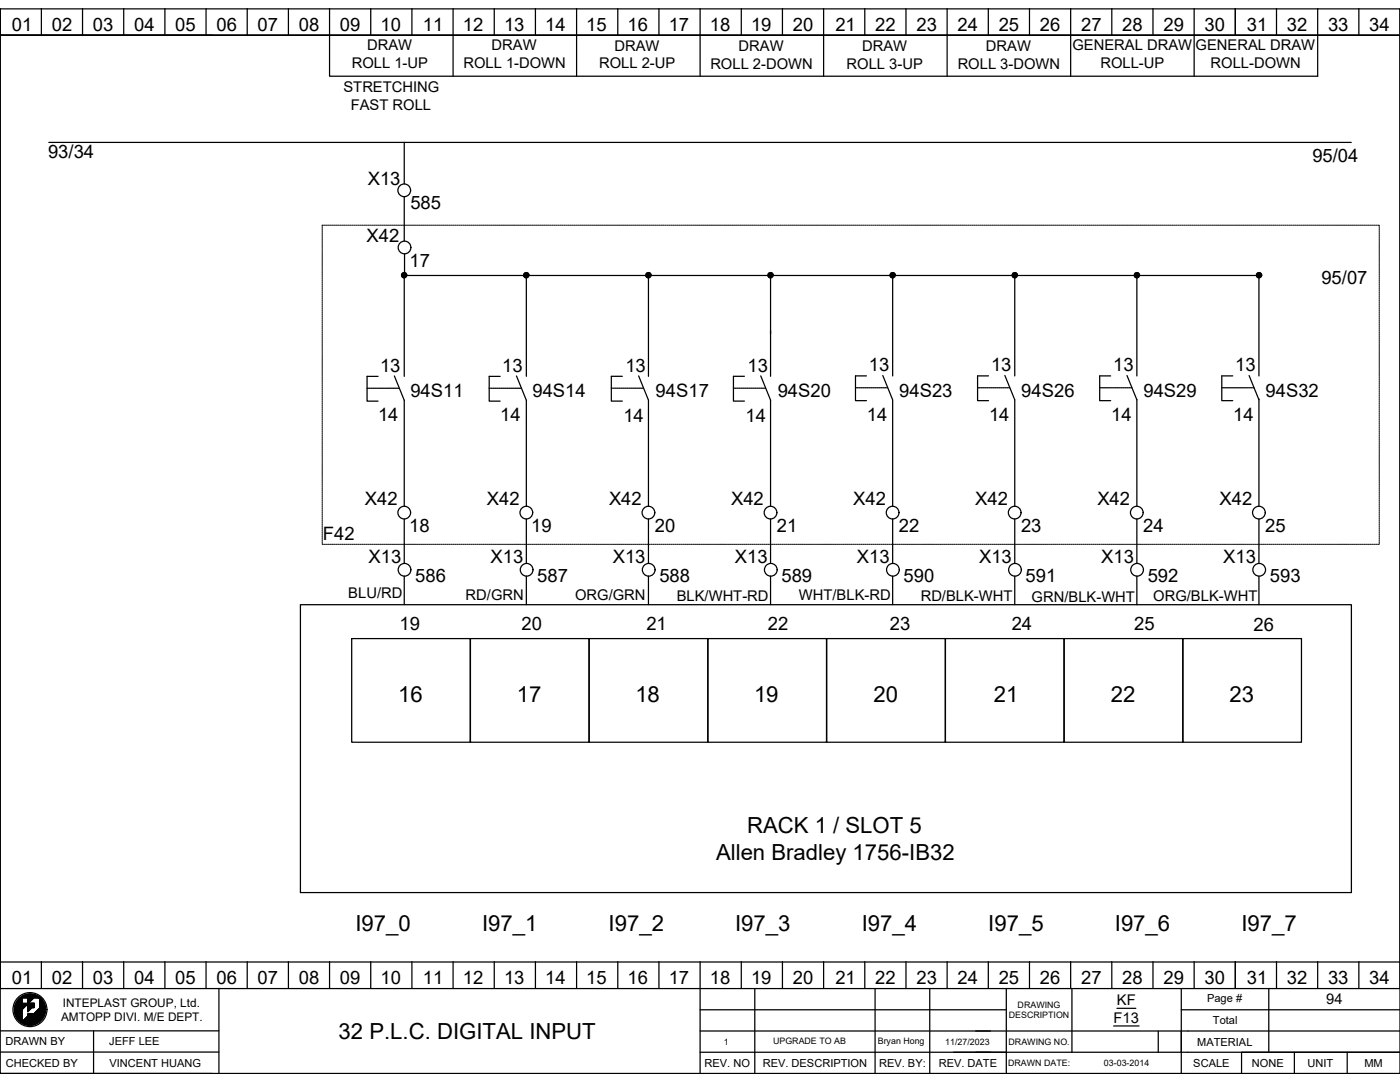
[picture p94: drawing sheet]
<svg xmlns="http://www.w3.org/2000/svg" width="279mm" height="216mm" viewBox="0 0 279 216" stroke-linecap="round" stroke-linejoin="round" font-family="sans-serif">
<defs><g id="words">
<g font-size="4.4">
<text x="79.4" y="140.1">16</text>
<text x="103.1" y="140.1">17</text>
<text x="126.8" y="140.1">18</text>
<text x="150.5" y="140.1">19</text>
<text x="174.3" y="140.1">20</text>
<text x="198.3" y="140.1">21</text>
<text x="221.7" y="140.1">22</text>
<text x="245.4" y="140.1">23</text>
<text x="149.1" y="166.3">RACK 1 / SLOT 5</text>
<text x="142.9" y="171.5">Allen Bradley 1756-IB32</text>
<text x="70.9" y="185.9">I97_0</text>
<text x="96.2" y="185.9">I97_1</text>
<text x="121.5" y="185.9">I97_2</text>
<text x="146.7" y="185.9">I97_3</text>
<text x="172" y="185.9">I97_4</text>
<text x="197.2" y="185.9">I97_5</text>
<text x="222.5" y="185.9">I97_6</text>
<text x="247.8" y="185.9">I97_7</text>
<text x="67.6" y="207.3">32 P.L.C. DIGITAL INPUT</text>
</g>
<g font-size="3.7">
<text x="2.4" y="6.2">01</text>
<text x="10.3" y="6.2">02</text>
<text x="18.5" y="6.2">03</text>
<text x="26.8" y="6.2">04</text>
<text x="35" y="6.2">05</text>
<text x="43.2" y="6.2">06</text>
<text x="51.4" y="6.2">07</text>
<text x="59.6" y="6.2">08</text>
<text x="67.8" y="6.2">09</text>
<text x="75.9" y="6.2">10</text>
<text x="84.4" y="6.2">11</text>
<text x="92.4" y="6.2">12</text>
<text x="100.6" y="6.2">13</text>
<text x="108.8" y="6.2">14</text>
<text x="117" y="6.2">15</text>
<text x="125.2" y="6.2">16</text>
<text x="133.5" y="6.2">17</text>
<text x="141.7" y="6.2">18</text>
<text x="149.9" y="6.2">19</text>
<text x="158.2" y="6.2">20</text>
<text x="166.7" y="6.2">21</text>
<text x="174.7" y="6.2">22</text>
<text x="182.9" y="6.2">23</text>
<text x="191.1" y="6.2">24</text>
<text x="199.3" y="6.2">25</text>
<text x="207.5" y="6.2">26</text>
<text x="215.8" y="6.2">27</text>
<text x="224" y="6.2">28</text>
<text x="232.2" y="6.2">29</text>
<text x="240.4" y="6.2">30</text>
<text x="248.9" y="6.2">31</text>
<text x="256.8" y="6.2">32</text>
<text x="265" y="6.2">33</text>
<text x="273.3" y="6.2">34</text>
<text x="9.6" y="31.6">93/34</text>
<text x="261.9" y="32.3">95/04</text>
<text x="73.4" y="37">X13</text>
<text x="81.9" y="41.8">585</text>
<text x="73.1" y="48.3">X42</text>
<text x="81.7" y="53.2">17</text>
<text x="263.7" y="56.6">95/07</text>
<text x="75.8" y="74.2">13</text>
<text x="100.2" y="74.2">13</text>
<text x="124.8" y="74.3">13</text>
<text x="149.2" y="74.3">13</text>
<text x="173.4" y="74.1">13</text>
<text x="197.8" y="74.1">13</text>
<text x="222.1" y="74.1">13</text>
<text x="246.5" y="74.1">13</text>
<text x="81.9" y="79.3">94S11</text>
<text x="106.3" y="79.3">94S14</text>
<text x="130.8" y="79.3">94S17</text>
<text x="155.2" y="79.3">94S20</text>
<text x="173" y="84">14</text>
<text x="179.5" y="79.2">94S23</text>
<text x="197.4" y="84">14</text>
<text x="203.8" y="79.2">94S26</text>
<text x="221.7" y="84">14</text>
<text x="228.2" y="79.2">94S29</text>
<text x="246.1" y="84">14</text>
<text x="252.6" y="79.2">94S32</text>
<text x="75.4" y="84.1">14</text>
<text x="99.8" y="84.1">14</text>
<text x="124.4" y="84.1">14</text>
<text x="148.8" y="84.1">14</text>
<text x="72.8" y="100.8">X42</text>
<text x="97.2" y="100.8">X42</text>
<text x="121.5" y="100.8">X42</text>
<text x="145.9" y="100.8">X42</text>
<text x="170.3" y="100.8">X42</text>
<text x="194.6" y="100.8">X42</text>
<text x="219" y="100.8">X42</text>
<text x="243.4" y="100.8">X42</text>
<text x="64.4" y="107.8">F42</text>
<text x="81.7" y="106.1">18</text>
<text x="106" y="106.1">19</text>
<text x="130.7" y="106.1">20</text>
<text x="155" y="106.1">21</text>
<text x="179.4" y="106.1">22</text>
<text x="203.8" y="106.1">23</text>
<text x="228.1" y="106.1">24</text>
<text x="252.5" y="106.1">25</text>
<text x="73.6" y="112.4">X13</text>
<text x="97.9" y="112.4">X13</text>
<text x="122.3" y="112.4">X13</text>
<text x="146.7" y="112.4">X13</text>
<text x="171" y="112.4">X13</text>
<text x="195.4" y="112.4">X13</text>
<text x="219.8" y="112.4">X13</text>
<text x="244.1" y="112.4">X13</text>
<text x="82.9" y="116.2">586</text>
<text x="107.2" y="116.2">587</text>
<text x="131.6" y="116.2">588</text>
<text x="156" y="116.2">589</text>
<text x="180.3" y="116.2">590</text>
<text x="204.7" y="116.2">591</text>
<text x="229.1" y="116.2">592</text>
<text x="253.4" y="116.2">593</text>
<text x="79.7" y="125.7">19</text>
<text x="104.1" y="125.8">20</text>
<text x="129" y="125.7">21</text>
<text x="153.2" y="125.7">22</text>
<text x="177.6" y="125.7">23</text>
<text x="201.9" y="125.8">24</text>
<text x="226.3" y="125.7">25</text>
<text x="250.2" y="125.8">26</text>
<text x="2.4" y="196.4">01</text>
<text x="10.3" y="196.4">02</text>
<text x="18.5" y="196.4">03</text>
<text x="26.8" y="196.4">04</text>
<text x="35" y="196.4">05</text>
<text x="43.2" y="196.4">06</text>
<text x="51.4" y="196.4">07</text>
<text x="59.6" y="196.4">08</text>
<text x="67.8" y="196.4">09</text>
<text x="75.9" y="196.4">10</text>
<text x="84.4" y="196.4">11</text>
<text x="92.4" y="196.4">12</text>
<text x="100.6" y="196.4">13</text>
<text x="108.8" y="196.4">14</text>
<text x="117" y="196.4">15</text>
<text x="125.2" y="196.4">16</text>
<text x="133.5" y="196.4">17</text>
<text x="141.7" y="196.4">18</text>
<text x="149.9" y="196.4">19</text>
<text x="158.2" y="196.4">20</text>
<text x="166.7" y="196.4">21</text>
<text x="174.7" y="196.4">22</text>
<text x="182.9" y="196.4">23</text>
<text x="191.1" y="196.4">24</text>
<text x="199.3" y="196.4">25</text>
<text x="207.5" y="196.4">26</text>
<text x="215.8" y="196.4">27</text>
<text x="224" y="196.4">28</text>
<text x="232.2" y="196.4">29</text>
<text x="240.4" y="196.4">30</text>
<text x="248.9" y="196.4">31</text>
<text x="256.8" y="196.4">32</text>
<text x="265" y="196.4">33</text>
<text x="273.3" y="196.4">34</text>
</g>
<g font-size="2.9">
<text x="73.3" y="10">DRAW</text>
<text x="98.1" y="10">DRAW</text>
<text x="122.6" y="10.1">DRAW</text>
<text x="147.4" y="10.1">DRAW</text>
<text x="172" y="10.2">DRAW</text>
<text x="196.8" y="10.2">DRAW</text>
<text x="214" y="10.1">GENERAL DRAW</text>
<text x="238.6" y="10.1">GENERAL DRAW</text>
<text x="70.2" y="13.6">ROLL 1-UP</text>
<text x="92.5" y="13.6">ROLL 1-DOWN</text>
<text x="119.5" y="13.7">ROLL 2-UP</text>
<text x="141.8" y="13.7">ROLL 2-DOWN</text>
<text x="169" y="13.7">ROLL 3-UP</text>
<text x="191.1" y="13.8">ROLL 3-DOWN</text>
<text x="219.6" y="13.6">ROLL-UP</text>
<text x="241.6" y="13.6">ROLL-DOWN</text>
<text x="68.5" y="18.4">STRETCHING</text>
<text x="70" y="22">FAST ROLL</text>
<text x="69.5" y="119.4">BLU/RD</text>
<text x="92.9" y="119.6">RD/GRN</text>
<text x="114.8" y="119.7">ORG/GRN</text>
<text x="135.1" y="119.9">BLK/WHT-RD</text>
<text x="159.4" y="119.8">WHT/BLK-RD</text>
<text x="183.7" y="119.9">RD/BLK-WHT</text>
<text x="230.2" y="120">ORG/BLK-WHT</text>
<text x="205.9" y="120">GRN/BLK-WHT</text>
<text x="222.9" y="200.6">KF</text>
<text x="264.7" y="200.4">94</text>
<text x="222.2" y="204.1">F13</text>
</g>
<g font-size="2.4">
<text x="12.2" y="203.7">AMTOPP DIVI. M/E DEPT.</text>
<text x="12.5" y="200.9">INTEPLAST GROUP, Ltd.</text>
</g>
<g font-size="2.2">
<text x="240.9" y="199.9">Page #</text>
<text x="1.1" y="208.6">DRAWN BY</text>
<text x="21.8" y="208.6">JEFF LEE</text>
<text x="238.9" y="208.6">MATERIAL</text>
<text x="242.1" y="204.4">Total</text>
<text x="1.2" y="212.9">CHECKED BY</text>
<text x="21.9" y="212.8">VINCENT HUANG</text>
<text x="140.6" y="212.9">REV. NO</text>
<text x="152.2" y="212.9">REV. DESCRIPTION</text>
<text x="175.4" y="212.9">REV. BY:</text>
<text x="187.3" y="212.9">REV. DATE</text>
<text x="238.2" y="212.9">SCALE</text>
<text x="249.8" y="212.9">NONE</text>
<text x="260.9" y="212.9">UNIT</text>
<text x="272.3" y="212.9">MM</text>
</g>
<g font-size="1.8">
<text x="201.3" y="203.2">DESCRIPTION</text>
<text x="203.1" y="201.1">DRAWING</text>
<text x="144.5" y="208.5">1</text>
<text x="154.3" y="208.4">UPGRADE TO AB</text>
<text x="175.2" y="208.3">Bryan Hong</text>
<text x="188.7" y="208.4">11/27/2023</text>
<text x="201.3" y="208.5">DRAWING NO.</text>
<text x="201.2" y="212.7">DRAWN DATE:</text>
<text x="220.3" y="212.7">03-03-2014</text>
</g>
</g></defs>
<g fill="none" stroke="#000" stroke-width=".25">
<path d="M0 1.8h279.4v212.4h-279.4zM0 7v-5.2v5.2M0 7v185v-4.3M8.3 1.7v5.3M16.5 1.7v5.3M24.7 1.7v5.3M32.9 1.7v5.3M41.1 1.7v5.3M42.4 7h-42.4h279.4M49.3 1.7v5.3M57.6 1.7v5.3M65.8 1.7v13.5h197.2v-13.5"/>
<path d="M74 1.7v5.3M82.2 1.7v5.3M90.4 1.7v13.5M98.6 1.7v5.3M106.9 1.7v5.3M115.1 1.7v13.5M123.3 1.7v5.3M131.5 1.7v5.3M139.7 1.7v13.5M147.9 1.7v5.3M156.2 1.7v5.3M164.4 1.7v13.5"/>
<path d="M172.6 1.7v5.3M180.8 1.7v5.3M189 1.7v13.5M197.2 1.7v5.3M205.5 1.7v5.3M213.7 1.7v13.5M221.9 1.7v5.3M230.1 1.7v5.3M238.3 1.7v13.5M246.5 1.7v5.3M254.8 1.7v5.3M271.2 1.7v5.3"/>
<path d="M279.4 1.8v195.5h-279.4v-5.3h279.4M9.7 28.4h260M80.7 28.4v8.3M80.7 39.2v8.9M80.4 54.5l-.2 .1M80.6 54.4l-.5 .5M80.7 50.6v3.8M80.8 54.4l-.6 .7M80.9 54.5l-.7 .7M81 54.5l-.7 .8M81.1 54.7l-.7 .7M81.2 54.8l-.7 .6"/>
<path d="M81.2 55l-.5 .4M104.7 54.5l-.1 .1M105 54.4l-.5 .5M105 55v20.1M105.2 54.4l-.7 .7M105.3 54.5l-.7 .7M105.4 54.5l-.7 .8M105.5 54.7l-.7 .7M105.5 54.8l-.6 .6M105.6 55l-.5 .4M129.1 54.5l-.1 .1M129.4 54.4l-.5 .5"/>
<path d="M129.4 55v20.1M129.6 54.4l-.7 .7M129.7 54.5l-.7 .7M129.8 54.5l-.8 .8M129.9 54.7l-.8 .7M129.9 54.8l-.6 .6M129.9 55l-.4 .4M153.5 54.5l-.2 .1M153.8 54.4l-.5 .5M153.8 55v20.1M153.9 54.4l-.6 .7M154.1 54.5l-.8 .7"/>
<path d="M154.2 54.5l-.8 .8M154.2 54.7l-.7 .7M154.3 54.8l-.7 .6M154.3 55l-.5 .4M177.8 54.5l-.1 .1M178.1 54.4l-.5 .5M178.1 55v20M178.3 54.4l-.7 .7M178.4 54.5l-.7 .7M178.5 54.5l-.7 .8M178.6 54.7l-.7 .7M178.7 54.8l-.7 .6"/>
<path d="M178.7 55l-.5 .4M202.2 54.5l-.1 .1M202.5 54.4l-.5 .5M202.5 55v20M202.7 54.4l-.7 .7M202.8 54.5l-.7 .7M202.9 54.5l-.7 .8M203 54.7l-.7 .7M203 54.8l-.6 .6M203 55l-.4 .4M226.6 54.5l-.1 .1M226.9 54.4l-.5 .5"/>
<path d="M226.9 55v20M227 54.4l-.6 .7M227.2 54.5l-.8 .7M227.3 54.5l-.8 .8M227.4 54.7l-.8 .7M227.4 54.8l-.6 .6M227.4 55l-.5 .4M251 54.5l-.2 .1M251.2 54.4l-.5 .5M251.4 54.4l-.6 .7M251.5 54.5l-.7 .7M251.6 54.5l-.7 .8"/>
<path d="M251.7 54.7l-.7 .7M251.8 54.8l-.7 .6M251.8 55l-.5 .4M73.3 77.5h.1M73.6 77.5h.2M74 77.5h.2M74.4 77.5h.2M74.7 77.5h.3M75.1 77.5h.3M75.4 75.1h-2.1v4.9h2.1M75.5 77.5h.3M75.9 77.5h.3"/>
<path d="M76.3 77.5h.3M76.7 77.5h.3M77.1 77.5h.3M77.5 77.5h.3M77.9 77.5h.3M78.3 77.5h.3M78.7 77.5h.3M78.7 75l2 4.9v21.1M79.1 77.5h.3M79.5 77.5h.2M97.6 77.5h.2M97.9 77.5h.3"/>
<path d="M98.3 77.5h.3M98.7 77.5h.3M99.1 77.5h.3M99.5 77.5h.3M99.8 75.1h-2.2v4.9h2.2M99.9 77.5h.3M100.3 77.5h.3M100.7 77.5h.3M101.1 77.5h.3M101.5 77.5h.2M101.9 77.5h.2M102.3 77.5h.2"/>
<path d="M102.7 77.5h.2M103.1 77.5h.2M103.1 75l1.9 4.9v21.1M103.5 77.5h.2M103.9 77.5h.1M122 77.5h.2M122.3 77.5h.3M122.7 77.5h.3M123.1 77.5h.3M123.5 77.5h.3M123.9 77.5h.3M124.2 75.1h-2.2v4.9h2.2"/>
<path d="M124.3 77.5h.2M124.7 77.5h.2M125.1 77.5h.2M125.5 77.5h.2M125.9 77.5h.2M126.3 77.5h.2M126.7 77.5h.2M127.1 77.5h.2M127.4 77.5h.3M127.5 75l1.9 4.9v21.1M127.8 77.5h.3M128.2 77.5h.2"/>
<path d="M146.4 77.5h.1M146.7 77.5h.2M147.1 77.5h.2M147.5 77.5h.2M147.9 77.5h.2M148.3 77.5h.2M148.6 75.1h-2.2v4.9h2.2M148.7 77.5h.2M149 77.5h.3M149.4 77.5h.3M149.8 77.5h.3M150.2 77.5h.3"/>
<path d="M150.6 77.5h.3M151 77.5h.3M151.4 77.5h.3M151.8 77.5h.3M151.8 75l2 4.9v21.1M152.2 77.5h.3M152.6 77.5h.2M170.7 77.4h.2M171 77.4h.3M171.4 77.4h.3M171.8 77.4h.3M172.2 77.4h.3"/>
<path d="M172.6 77.4h.3M172.9 75h-2.2v4.9h2.2M173 77.4h.3M173.4 77.4h.3M173.8 77.4h.3M174.2 77.4h.3M174.6 77.4h.3M175 77.4h.2M175.4 77.4h.2M175.8 77.4h.2M176.2 77.4h.2M176.2 74.9l1.9 4.9"/>
<path d="M176.6 77.4h.2M177 77.4h.1M178.1 79.9v21.1M195.1 77.4h.2M195.4 77.4h.3M195.8 77.4h.3M196.2 77.4h.3M196.6 77.4h.3M197 77.4h.2M197.3 75h-2.2v4.9h2.2M197.4 77.4h.2M197.8 77.4h.2"/>
<path d="M198.2 77.4h.2M198.6 77.4h.2M199 77.4h.2M199.4 77.4h.2M199.7 77.4h.3M200.1 77.4h.3M200.5 77.4h.3M200.5 74.9l2 4.9v21.2M200.9 77.4h.3M201.3 77.4h.2M219.5 77.4h.1M219.8 77.4h.2"/>
<path d="M220.2 77.4h.2M220.6 77.4h.2M221 77.4h.2M221.4 77.4h.2M221.7 75h-2.2v4.9h2.2M221.7 77.4h.3M222.1 77.4h.3M222.5 77.4h.3M222.9 77.4h.3M223.3 77.4h.3M223.7 77.4h.3M224.1 77.4h.3"/>
<path d="M224.5 77.4h.3M224.9 77.4h.3M224.9 74.9l2 4.9M225.3 77.4h.3M225.7 77.4h.2M226.9 79.7v21.3M243.8 77.4h.2M244.1 77.4h.3M244.5 77.4h.3M244.9 77.4h.3M245.3 77.4h.3M245.7 77.4h.3"/>
<path d="M246 75h-2.2v4.9h2.2M246.1 77.4h.3M246.5 77.4h.3M246.9 77.4h.3M247.3 77.4h.3M247.7 77.4h.3M248.1 77.4h.3M248.5 77.4h.2M248.9 77.4h.2M249.3 77.4h.2M249.3 74.9l1.9 4.9M249.7 77.4h.2"/>
<path d="M250.1 77.4h.1M251.2 75l.1-20h-170.6v20.1M251.2 79.6v21.4M80.7 103.6v8.8M80.7 115v5.7M105 103.6v8.8M105 115v5.7M129.4 103.6v8.8M129.4 115v5.7M153.8 103.6v8.8M153.8 115v5.7M178.1 103.6v8.8"/>
<path d="M178.1 115v5.7M202.5 103.6v8.8M202.5 115v5.7M226.9 103.6v8.8M226.9 115v5.7M251.2 103.6v8.8M251.2 115v5.7M60 120.7h209.7v57.4h-209.7zM70.2 127.4h23.6v20.7h-23.6zM93.9 127.4h23.6v20.7h-23.6zM117.6 127.4h23.6v20.7h-23.6zM141.3 127.4h23.6v20.7h-23.6z"/>
<path d="M165 127.4h23.6v20.7h-23.6zM188.7 127.4h23.6v20.7h-23.6zM212.4 127.4h23.6v20.7h-23.6zM236.1 127.4h23.6v20.7h-23.6zM4 199.1l-.4 .4M4.3 198.9l-.9 .8M4.3 198.9h1.3v1.3h-1.3zM4.4 199.2l-1.4 1.4M4.4 199.2l-1.4 1.5M4.4 199.3l-1.5 1.5M4.4 199.4l-1.5 1.5M4.4 199.5l-1.5 1.5"/>
<path d="M4.4 199.5l-1.5 1.6M4.4 199.6l-1.5 1.5M4.4 199.7l-1.5 1.5M4.4 199.7l-1.5 1.6M4.4 199.8l-1.5 1.6M4.4 199.9l-1.5 1.5M4.4 199.9l-1.5 1.6M4.4 198.8l-1.1 1.1M4.6 198.7l-1.4 1.4M4.7 198.6l-1.6 1.6M4.8 198.6l-1.7 1.7M4.9 198.5l-1.9 1.9"/>
<path d="M5 198.5l-2 2M5.1 198.5l-.6 .6M5.2 198.4l-.7 .7M5.3 198.4l-.7 .7M5.4 198.4l-.7 .7M5.5 198.4l-.7 .7M5.6 198.4l-.8 .7M5.6 199.9l1.4-1.4-1.4 1.5M5.7 198.4l-.8 .7M5.7 198.4l-.7 .7M5.8 198.3l-.8 .8M5.9 198.3l-.8 .8"/>
<path d="M5.9 198.3l-.7 .8M6 198.3l-.8 .8M6.1 198.3l-.8 .8M6.1 198.3l-.7 .8M6.2 198.4l-.8 .7M6.3 198.4l-.8 .7M6.5 198.4l-.9 .8M6.5 198.4l-.9 .9M6.6 198.4l-1 1M6.6 198.4l-1 1.1M6.7 198.4l-1.1 1.1M6.7 198.4l-1.1 1.2"/>
<path d="M6.8 198.5l-1.2 1.2M6.8 198.9h.9l.3 .2 .1 1.9-1.3 1.3h-1.2v.4l-1.3 1.3v-2.5zM6.9 198.5l-1.3 1.2M6.9 198.5l-1.3 1.3M7 198.5l-1.4 1.4M7.1 198.6l-1.5 1.5M7.3 198.6l-4.2 4.1M7.3 198.6l-.5 .5M7.3 199.1l.4-.3-.3 .3M7.4 198.7l-.5 .4M7.4 198.7l-.4 .4M7.5 198.7l-.4 .4"/>
<path d="M7.5 198.8l-.3 .3M7.6 198.8l-.4 .3M7.7 198.9l-.3 .2M7.7 198.9l-.2 .2M7.8 198.9l-.2 .2M7.8 199.3l.2-.2-.1 .2M7.9 199l-.2 .2M7.9 199l-.1 .2M8 199.1l-.2 .1M8.1 199.2l-.2 .2M8.2 199.2l-.3 .3M8.2 199.3l-.3 .2"/>
<path d="M8.2 199.3l-.3 .3M8.3 191.9v5.3M8.3 199.3l-.4 .4M8.3 199.4l-.4 .3M8.3 199.4l-.4 .5M8.4 199.5l-.5 .4M8.4 199.5l-.5 .5M8.4 199.6l-.5 .5M8.5 199.6l-.6 .5M8.5 199.6l-.6 .6M8.5 199.7l-.6 .6M8.6 199.7l-.7 .7"/>
<path d="M8.6 199.8l-.7 .6M8.7 199.9l-.8 .7M8.7 199.9l-.8 .8M8.7 200l-.8 .8M16.5 191.9v5.3M24.7 191.9v5.3M32.9 191.9v5.3M41.1 191.9v5.3M43.7 197.2v17M49.3 191.9v5.3M57.6 191.9v5.3M65.8 191.9v5.3"/>
<path d="M74 191.9v5.3M82.2 191.9v5.3M90.4 191.9v5.3M98.6 191.9v5.3M106.9 191.9v5.3M115.1 191.9v5.3M123.3 191.9v5.3M131.5 191.9v5.3M139.7 191.9v22.3M147.9 191.9v5.3M150.6 197.3v16.9M156.2 191.9v5.3"/>
<path d="M164.4 191.9v5.3M172.6 191.9v5.3M174.6 197.3v16.9M180.8 191.9v5.3M185.6 197.3v16.9M189 191.9v5.3M197.2 191.9v5.3M200.8 197.3v12.7M205.5 191.9v5.3M213.7 191.9v5.3M213.9 197.3v12.7M221.9 191.9v5.3"/>
<path d="M230.1 191.9v5.3M235.7 197.3v16.9M238.3 191.9v5.3M246.5 191.9v5.3M253.2 197.3v12.7M254.8 191.9v5.3M263 191.9v5.3M271.2 191.9v5.3M0 209.9h43.7M0 205.7h43.7M0 214.2h42.4M4.4 201.5l-1.2 1.3"/>
<path d="M4.4 201.7l-1.2 1.2M4.4 201.8l-1.2 1.2M4.4 201.9l-1.1 1.1M4.4 202l-1 1.1 1-1M4.4 202.1l-1 1.1M4.4 202.2l-1 1M4.4 202.3l-1 1M4.4 202.3l-.9 1M4.4 202.6l-.8 .8M4.4 202.6l-.8 .9M4.4 202.7l-.8 .8 .8-.7M4.4 202.9l-.7 .7"/>
<path d="M4.4 203.2l-.5 .5M4.4 203.2l-.5 .6M4.4 203.3l-.5 .5M4.4 203.4l-.4 .5M4.4 200l-1.5 1.6M4.4 200.1l-1.5 1.5M4.4 200.1l-1.5 1.6M4.4 200.2l-1.5 1.6M4.4 200.3l-1.5 1.5M4.4 201.6l-1.2 1.2M4.4 201.9l-1.1 1.2M4.4 202.4l-.9 .9"/>
<path d="M4.4 202.5l-.9 .9M4.4 202.8l-.7 .8M4.4 203l-.6 .6M4.4 203l-.6 .7M4.4 203.1l-.6 .6M4.4 203.5l-.4 .4M4.4 203.6l-.3 .3M4.4 203.7l-.3 .3M4.4 203.7l-.2 .3M4.4 203.8l-.2 .2M4.5 200.3l-1.6 1.6M4.6 200.3l-1.7 1.7"/>
<path d="M4.7 200.3l-1.8 1.8M4.8 200.3l-1.9 1.8M4.8 200.3l-1.9 1.9M4.9 200.3l-1.9 1.9M5 200.3l-2 2M5.1 200.3l-2.1 2.1M5.2 200.3l-2.2 2.1M5.2 200.3l-2.2 2.2 2.3-2.2M5.4 200.3l-2.3 2.3 2.3-2.3M5.6 200.1l1.6-1.5-4.1 4.1M5.6 202.2v.1M5.7 200.2l-.1 .1"/>
<path d="M5.7 202.2l-.1 .1M5.7 200.3l-.1 .1M5.8 202.2l-.2 .2M5.8 200.2l-.2 .2M5.8 202.2l-.2 .3M5.8 200.2l-.2 .3M5.9 202.2l-.3 .4M5.9 200.2l-.3 .4M6 202.2l-.4 .4M6 200.2l-.4 .4M6 202.2l-1.8 1.8M6.1 200.3l-.5 .5"/>
<path d="M6.1 200.2l-.5 .5M6.1 202.2l-1.8 1.9M6.1 200.2l-.5 .6M6.2 202.2l-1.9 1.9M6.2 200.2l-.6 .7M6.2 202.2l-1.8 1.9M6.3 200.2l-.7 .7M6.3 202.2l-1.9 2M6.4 200.2l-.8 .8M6.4 202.2l-1.9 2M6.4 201h.4M6.4 200.2l-.8 .9"/>
<path d="M6.5 202.2l-2 2M6.5 200.2l-.9 1M6.5 200.3l-.9 .9M6.6 200.2l-1 1M6.6 202.2l-2 2M6.6 200.3l-1 1M6.7 202.2l-2.1 2.1M6.7 200.2l-1.1 1.1M6.7 202.2l-2 2.1M6.7 200.2l-1.1 1.2M6.8 200.5l-1.2 1.2M6.8 200.7l-.4 .4"/>
<path d="M6.8 200.2l-1.2 1.3M6.8 200.2h-1.2v1.7l1.2-1.3M6.8 200.2v.8M6.8 200.3l-1.2 1.2M6.8 200.3l-1.2 1.3M6.8 200.4l-1.2 1.3M6.8 200.5l-1.2 1.3M6.8 200.6l-.4 .4M6.8 200.7l-.3 .4M6.8 200.8l-.3 .3M6.8 200.9l-.2 .2M6.8 200.9l-.1 .2"/>
<path d="M6.8 201h.1M7.9 200.5l.7-.7-.7 .8M8.5 203.3l-.7 .7M8.6 203.1l-1 1M8.7 202.9l-1.2 1.3M8.8 200.1l-.9 .8M8.8 200.1l-.9 .9M8.8 202.8l-1.5 1.5M8.8 200.2l-.9 .8M8.8 200.2l-4.1 4.1M8.9 200.3l-4.1 4M8.9 202.7l-1.7 1.6"/>
<path d="M8.9 200.3l-4.1 4.1M8.9 200.4l-4 4M8.9 202.6l-1.8 1.8M8.9 200.5l-3.9 3.9M8.9 202.4l-1.9 2M9 200.6l-3.9 3.8M9 202.3l-2.1 2.1M9 200.6l-3.9 3.9M9 200.7l-3.8 3.8M9 202.2l-2.2 2.3M9 200.8l-3.7 3.7M9 202.2l-2.3 2.3"/>
<path d="M9 200.8l-3.6 3.7M9 202.1l-2.4 2.4M9 200.9l-3.6 3.6M9 202l-2.5 2.5M9.1 201l-3.6 3.5M9.1 201.9l-2.7 2.6M9.1 201.1l-3.5 3.4M9.1 201.1l-3.4 3.5M9.1 201.8l-2.8 2.8M9.1 201.2l-3.4 3.4M9.1 201.3l-3.3 3.3M9.1 201.7l-2.9 2.9"/>
<path d="M9.1 201.4l-3.2 3.2M9.1 201.5l-3.1 3.1M18.7 205.7v8.5M139.7 210h139.7h-10.5v4.2M139.7 201.5h61.1M139.7 205.7h139.7M190.3 210h10.5v4.2M222.3 204.7h5M222.9 201.2h3.8M231.2 205.7v4.3M235.7 201.5h43.7M258.3 210h-10.5v4.2"/>
<path d="M268.9 210h-10.6v4.2"/>
<circle cx="80.7" cy="38" r="1.27"/>
<circle cx="80.7" cy="54.9" r=".53"/>
<circle cx="80.7" cy="49.4" r="1.27"/>
<circle cx="105" cy="54.9" r=".53"/>
<circle cx="129.4" cy="54.9" r=".53"/>
<circle cx="153.8" cy="54.9" r=".53"/>
<circle cx="178.1" cy="54.9" r=".53"/>
<circle cx="202.5" cy="54.9" r=".53"/>
<circle cx="226.9" cy="54.9" r=".53"/>
<circle cx="251.3" cy="54.9" r=".53"/>
<circle cx="80.7" cy="102.3" r="1.27"/>
<circle cx="80.7" cy="113.7" r="1.27"/>
<circle cx="105" cy="102.3" r="1.27"/>
<circle cx="105.1" cy="113.7" r="1.27"/>
<circle cx="129.4" cy="102.3" r="1.27"/>
<circle cx="129.5" cy="113.7" r="1.27"/>
<circle cx="153.8" cy="102.3" r="1.27"/>
<circle cx="153.8" cy="113.7" r="1.27"/>
<circle cx="178.1" cy="102.3" r="1.27"/>
<circle cx="178.2" cy="113.7" r="1.27"/>
<circle cx="202.5" cy="102.3" r="1.27"/>
<circle cx="202.6" cy="113.7" r="1.27"/>
<circle cx="226.9" cy="102.3" r="1.27"/>
<circle cx="226.9" cy="113.7" r="1.27"/>
<circle cx="251.2" cy="102.3" r="1.27"/>
<circle cx="251.3" cy="113.7" r="1.27"/>
<circle cx="6" cy="201.5" r="3.4"/>
</g>
<g fill="none" stroke="#000" stroke-width=".2">
<path d="M64.3 45.2v.3M64.3 45.6v.3M64.3 46v.3M64.3 46.4v.3M64.3 46.8v.3M64.3 47.2v.3M64.3 47.6v.2M64.3 48v.2M64.3 48.4v.2M64.3 48.8v.2M64.3 49.2v.2M64.3 49.6v.2"/>
<path d="M64.3 50v.2M64.3 50.4v.2M64.3 50.7v.3M64.3 51.1v.3M64.3 51.5v.3M64.3 51.9v.3M64.3 52.3v.3M64.3 52.7v.3M64.3 53.1v.3M64.3 53.5v.3M64.3 53.9v.3M64.3 54.3v.3"/>
<path d="M64.3 54.7v.3M64.3 55.1v.3M64.3 55.5v.3M64.3 55.9v.2M64.3 56.3v.2M64.3 56.7v.2M64.3 57.1v.2M64.3 57.5v.2M64.3 57.9v.2M64.3 58.3v.2M64.3 58.7v.2M64.3 59v.3"/>
<path d="M64.3 59.4v.3M64.3 59.8v.3M64.6 44.9h-.3v.2M64.7 44.9h.2M65.1 44.9h.2M65.5 44.9h.2M65.9 44.9h.2M66.3 44.9h.2M66.7 44.9h.2M67.1 44.9h.2M67.5 44.9h.2M67.8 44.9h.3"/>
<path d="M68.2 44.9h.3M68.6 44.9h.3M69 44.9h.3M69.4 44.9h.3M69.8 44.9h.3M70.2 44.9h.3M70.6 44.9h.3M71 44.9h.3M71.4 44.9h.3M71.8 44.9h.3M72.2 44.9h.3M72.6 44.9h.3"/>
<path d="M73 44.9h.3M73.4 44.9h.2M73.8 44.9h.2M74.2 44.9h.2M74.6 44.9h.2M75 44.9h.2M75.4 44.9h.2M75.8 44.9h.2M76.2 44.9h.2M76.5 44.9h.3M76.9 44.9h.3M77.3 44.9h.3"/>
<path d="M77.7 44.9h.3M78.1 44.9h.3M78.5 44.9h.3M78.9 44.9h.3M79.3 44.9h.3M79.7 44.9h.3M80.1 44.9h.3M80.5 44.9h.3M80.9 44.9h.3M81.3 44.9h.3M81.7 44.9h.3M82.1 44.9h.2"/>
<path d="M82.5 44.9h.2M82.9 44.9h.2M83.3 44.9h.2M83.7 44.9h.2M84.1 44.9h.2M84.5 44.9h.2M84.9 44.9h.2M85.2 44.9h.3M85.6 44.9h.3M86 44.9h.3M86.4 44.9h.3M86.8 44.9h.3"/>
<path d="M87.2 44.9h.3M87.6 44.9h.3M88 44.9h.3M88.4 44.9h.3M88.8 44.9h.3M89.2 44.9h.3M89.6 44.9h.3M90 44.9h.3M90.4 44.9h.2M90.8 44.9h.2M91.2 44.9h.2M91.6 44.9h.2"/>
<path d="M92 44.9h.2M92.4 44.9h.2M92.8 44.9h.2M93.2 44.9h.2M93.5 44.9h.3M93.9 44.9h.3M94.3 44.9h.3M94.7 44.9h.3M95.1 44.9h.3M95.5 44.9h.3M95.9 44.9h.3M96.3 44.9h.3"/>
<path d="M96.7 44.9h.3M97.1 44.9h.3M97.5 44.9h.3M97.9 44.9h.3M98.3 44.9h.3M98.7 44.9h.2M99.1 44.9h.2M99.5 44.9h.2M99.9 44.9h.2M100.3 44.9h.2M100.7 44.9h.2M101.1 44.9h.2"/>
<path d="M101.5 44.9h.2M101.8 44.9h.3M102.2 44.9h.3M102.6 44.9h.3M103 44.9h.3M103.4 44.9h.3M103.8 44.9h.3M104.2 44.9h.3M104.6 44.9h.3M105 44.9h.3M105.4 44.9h.3M105.8 44.9h.3"/>
<path d="M106.2 44.9h.3M106.6 44.9h.3M107 44.9h.3M107.4 44.9h.2M107.8 44.9h.2M108.2 44.9h.2M108.6 44.9h.2M109 44.9h.2M109.4 44.9h.2M109.8 44.9h.2M110.2 44.9h.2M110.5 44.9h.3"/>
<path d="M110.9 44.9h.3M111.3 44.9h.3M111.7 44.9h.3M112.1 44.9h.3M112.5 44.9h.3M112.9 44.9h.3M113.3 44.9h.3M113.7 44.9h.3M114.1 44.9h.3M114.5 44.9h.3M114.9 44.9h.3M115.3 44.9h.3"/>
<path d="M115.7 44.9h.3M116.1 44.9h.2M116.5 44.9h.2M116.9 44.9h.2M117.3 44.9h.2M117.7 44.9h.2M118.1 44.9h.2M118.5 44.9h.2M118.8 44.9h.3M119.2 44.9h.3M119.6 44.9h.3M120 44.9h.3"/>
<path d="M120.4 44.9h.3M120.8 44.9h.3M121.2 44.9h.3M121.6 44.9h.3M122 44.9h.3M122.4 44.9h.3M122.8 44.9h.3M123.2 44.9h.3M123.6 44.9h.3M124 44.9h.2M124.4 44.9h.2M124.8 44.9h.2"/>
<path d="M125.2 44.9h.2M125.6 44.9h.2M126 44.9h.2M126.4 44.9h.2M126.8 44.9h.2M127.1 44.9h.3M127.5 44.9h.3M127.9 44.9h.3M128.3 44.9h.3M128.7 44.9h.3M129.1 44.9h.3M129.5 44.9h.3"/>
<path d="M129.9 44.9h.3M130.3 44.9h.3M130.7 44.9h.3M131.1 44.9h.3M131.5 44.9h.3M131.9 44.9h.3M132.3 44.9h.3M132.7 44.9h.2M133.1 44.9h.2M133.5 44.9h.2M133.9 44.9h.2M134.3 44.9h.2"/>
<path d="M134.7 44.9h.2M135.1 44.9h.2M135.5 44.9h.2M135.8 44.9h.3M136.2 44.9h.3M136.6 44.9h.3M137 44.9h.3M137.4 44.9h.3M137.8 44.9h.3M138.2 44.9h.3M138.6 44.9h.3M139 44.9h.3"/>
<path d="M139.4 44.9h.3M139.8 44.9h.3M140.2 44.9h.3M140.6 44.9h.3M141 44.9h.3M141.4 44.9h.2M141.8 44.9h.2M142.2 44.9h.2M142.6 44.9h.2M143 44.9h.2M143.4 44.9h.2M143.8 44.9h.2"/>
<path d="M144.2 44.9h.2M144.5 44.9h.3M144.9 44.9h.3M145.3 44.9h.3M145.7 44.9h.3M146.1 44.9h.3M146.5 44.9h.3M146.9 44.9h.3M147.3 44.9h.3M147.7 44.9h.3M148.1 44.9h.3M148.5 44.9h.3"/>
<path d="M148.9 44.9h.3M149.3 44.9h.3M149.7 44.9h.2M150.1 44.9h.2M150.5 44.9h.2M150.9 44.9h.2M151.3 44.9h.2M151.7 44.9h.2M152.1 44.9h.2M152.5 44.9h.2M152.8 44.9h.3M153.2 44.9h.3"/>
<path d="M153.6 44.9h.3M154 44.9h.3M154.4 44.9h.3M154.8 44.9h.3M155.2 44.9h.3M155.6 44.9h.3M156 44.9h.3M156.4 44.9h.3M156.8 44.9h.3M157.2 44.9h.3M157.6 44.9h.3M158 44.9h.2"/>
<path d="M158.4 44.9h.2M158.8 44.9h.2M159.2 44.9h.2M159.6 44.9h.2M160 44.9h.2M160.4 44.9h.2M160.8 44.9h.2M161.1 44.9h.3M161.5 44.9h.3M161.9 44.9h.3M162.3 44.9h.3M162.7 44.9h.3"/>
<path d="M163.1 44.9h.3M163.5 44.9h.3M163.9 44.9h.3M164.3 44.9h.3M164.7 44.9h.3M165.1 44.9h.3M165.5 44.9h.3M165.9 44.9h.3M166.3 44.9h.2M166.7 44.9h.2M167.1 44.9h.2M167.5 44.9h.2"/>
<path d="M167.9 44.9h.2M168.3 44.9h.2M168.7 44.9h.2M169.1 44.9h.2M169.4 44.9h.3M169.8 44.9h.3M170.2 44.9h.3M170.6 44.9h.3M171 44.9h.3M171.4 44.9h.3M171.8 44.9h.3M172.2 44.9h.3"/>
<path d="M172.6 44.9h.3M173 44.9h.3M173.4 44.9h.3M173.8 44.9h.3M174.2 44.9h.3M174.6 44.9h.3M175 44.9h.2M175.4 44.9h.2M175.8 44.9h.2M176.2 44.9h.2M176.6 44.9h.2M177 44.9h.2"/>
<path d="M177.4 44.9h.2M177.8 44.9h.2M178.1 44.9h.3M178.5 44.9h.3M178.9 44.9h.3M179.3 44.9h.3M179.7 44.9h.3M180.1 44.9h.3M180.5 44.9h.3M180.9 44.9h.3M181.3 44.9h.3M181.7 44.9h.3"/>
<path d="M182.1 44.9h.3M182.5 44.9h.3M182.9 44.9h.3M183.3 44.9h.2M183.7 44.9h.2M184.1 44.9h.2M184.5 44.9h.2M184.9 44.9h.2M185.3 44.9h.2M185.7 44.9h.2M186.1 44.9h.2M186.4 44.9h.3"/>
<path d="M186.8 44.9h.3M187.2 44.9h.3M187.6 44.9h.3M188 44.9h.3M188.4 44.9h.3M188.8 44.9h.3M189.2 44.9h.3M189.6 44.9h.3M190 44.9h.3M190.4 44.9h.3M190.8 44.9h.3M191.2 44.9h.3"/>
<path d="M191.6 44.9h.2M192 44.9h.2M192.4 44.9h.2M192.8 44.9h.2M193.2 44.9h.2M193.6 44.9h.2M194 44.9h.2M194.4 44.9h.2M194.7 44.9h.3M195.1 44.9h.3M195.5 44.9h.3M195.9 44.9h.3"/>
<path d="M196.3 44.9h.3M196.7 44.9h.3M197.1 44.9h.3M197.5 44.9h.3M197.9 44.9h.3M198.3 44.9h.3M198.7 44.9h.3M199.1 44.9h.3M199.5 44.9h.3M199.9 44.9h.3M200.3 44.9h.2M200.7 44.9h.2"/>
<path d="M201.1 44.9h.2M201.5 44.9h.2M201.9 44.9h.2M202.3 44.9h.2M202.7 44.9h.2M203.1 44.9h.2M203.4 44.9h.3M203.8 44.9h.3M204.2 44.9h.3M204.6 44.9h.3M205 44.9h.3M205.4 44.9h.3"/>
<path d="M205.8 44.9h.3M206.2 44.9h.3M206.6 44.9h.3M207 44.9h.3M207.4 44.9h.3M207.8 44.9h.3M208.2 44.9h.3M208.6 44.9h.3M209 44.9h.2M209.4 44.9h.2M209.8 44.9h.2M210.2 44.9h.2"/>
<path d="M210.6 44.9h.2M211 44.9h.2M211.4 44.9h.2M211.8 44.9h.2M212.1 44.9h.3M212.5 44.9h.3M212.9 44.9h.3M213.3 44.9h.3M213.7 44.9h.3M214.1 44.9h.3M214.5 44.9h.3M214.9 44.9h.3"/>
<path d="M215.3 44.9h.3M215.7 44.9h.3M216.1 44.9h.3M216.5 44.9h.3M216.9 44.9h.3M217.3 44.9h.2M217.7 44.9h.2M218.1 44.9h.2M218.5 44.9h.2M218.9 44.9h.2M219.3 44.9h.2M219.7 44.9h.2"/>
<path d="M220 44.9h.3M220.4 44.9h.3M220.8 44.9h.3M221.2 44.9h.3M221.6 44.9h.3M222 44.9h.3M222.4 44.9h.3M222.8 44.9h.3M223.2 44.9h.3M223.6 44.9h.3M224 44.9h.3M224.4 44.9h.3"/>
<path d="M224.8 44.9h.3M225.2 44.9h.3M225.6 44.9h.2M226 44.9h.2M226.4 44.9h.2M226.8 44.9h.2M227.2 44.9h.2M227.6 44.9h.2M228 44.9h.2M228.4 44.9h.2M228.7 44.9h.3M229.1 44.9h.3"/>
<path d="M229.5 44.9h.3M229.9 44.9h.3M230.3 44.9h.3M230.7 44.9h.3M231.1 44.9h.3M231.5 44.9h.3M231.9 44.9h.3M232.3 44.9h.3M232.7 44.9h.3M233.1 44.9h.3M233.5 44.9h.3M233.9 44.9h.3"/>
<path d="M234.3 44.9h.2M234.7 44.9h.2M235.1 44.9h.2M235.5 44.9h.2M235.9 44.9h.2M236.3 44.9h.2M236.7 44.9h.2M237.1 44.9h.2M237.4 44.9h.3M237.8 44.9h.3M238.2 44.9h.3M238.6 44.9h.3"/>
<path d="M239 44.9h.3M239.4 44.9h.3M239.8 44.9h.3M240.2 44.9h.3M240.6 44.9h.3M241 44.9h.3M241.4 44.9h.3M241.8 44.9h.3M242.2 44.9h.3M242.6 44.9h.2M243 44.9h.2M243.4 44.9h.2"/>
<path d="M243.8 44.9h.2M244.2 44.9h.2M244.6 44.9h.2M245 44.9h.2M245.4 44.9h.2M245.7 44.9h.3M246.1 44.9h.3M246.5 44.9h.3M246.9 44.9h.3M247.3 44.9h.3M247.7 44.9h.3M248.1 44.9h.3"/>
<path d="M248.5 44.9h.3M248.9 44.9h.3M249.3 44.9h.3M249.7 44.9h.3M250.1 44.9h.3M250.5 44.9h.3M250.9 44.9h.2M251.3 44.9h.2M251.7 44.9h.2M252.1 44.9h.2M252.5 44.9h.2M252.9 44.9h.2"/>
<path d="M253.3 44.9h.2M253.7 44.9h.2M254 44.9h.3M254.4 44.9h.3M254.8 44.9h.3M255.2 44.9h.3M255.6 44.9h.3M256 44.9h.3M256.4 44.9h.3M256.8 44.9h.3M257.2 44.9h.3M257.6 44.9h.3"/>
<path d="M258 44.9h.3M258.4 44.9h.3M258.8 44.9h.3M259.2 44.9h.3M259.6 44.9h.2M260 44.9h.2M260.4 44.9h.2M260.8 44.9h.2M261.2 44.9h.2M261.6 44.9h.2M262 44.9h.2M262.4 44.9h.2"/>
<path d="M262.7 44.9h.3M263.1 44.9h.3M263.5 44.9h.3M263.9 44.9h.3M264.3 44.9h.3M264.7 44.9h.3M265.1 44.9h.3M265.5 44.9h.3M265.9 44.9h.3M266.3 44.9h.3M266.7 44.9h.3M267.1 44.9h.3"/>
<path d="M267.5 44.9h.3M267.9 44.9h.2M268.3 44.9h.2M268.7 44.9h.2M269.1 44.9h.2M269.5 44.9h.2M269.9 44.9h.2M270.3 44.9h.2M270.7 44.9h.2M271 44.9h.3M271.4 44.9h.3M271.8 44.9h.3"/>
<path d="M272.2 44.9h.3M272.6 44.9h.3M273 44.9h.3M273.4 44.9h.3M273.8 44.9h.3M274.2 44.9h.3M274.6 44.9h.3M275 44.9h.3v.2M275.3 45.2v.3M275.3 45.6v.3M275.3 46v.3M275.3 46.4v.3"/>
<path d="M275.3 46.8v.3M275.3 47.2v.3M275.3 47.6v.2M275.3 48v.2M275.3 48.4v.2M275.3 48.8v.2M275.3 49.2v.2M275.3 49.6v.2M275.3 50v.2M275.3 50.4v.2M275.3 50.7v.3M275.3 51.1v.3"/>
<path d="M275.3 51.5v.3M275.3 51.9v.3M275.3 52.3v.3M275.3 52.7v.3M275.3 53.1v.3M275.3 53.5v.3M275.3 53.9v.3M275.3 54.3v.3M275.3 54.7v.3M275.3 55.1v.3M275.3 55.5v.3M275.3 55.9v.2"/>
<path d="M275.3 56.3v.2M275.3 56.7v.2M275.3 57.1v.2M275.3 57.5v.2M275.3 57.9v.2M275.3 58.3v.2M275.3 58.7v.2M275.3 59v.3M275.3 59.4v.3M275.3 59.8v.3M64.3 60.2v.3M64.3 60.6v.3"/>
<path d="M64.3 61v.3M64.3 61.4v.3M64.3 61.8v.3M64.3 62.2v.3M64.3 62.6v.3M64.3 63v.3M64.3 63.4v.3M64.3 63.8v.3M64.3 64.2v.3M64.3 64.6v.2M64.3 65v.2M64.3 65.4v.2"/>
<path d="M64.3 65.8v.2M64.3 66.2v.2M64.3 66.6v.2M64.3 67v.2M64.3 67.4v.2M64.3 67.7v.3M64.3 68.1v.3M64.3 68.5v.3M64.3 68.9v.3M64.3 69.3v.3M64.3 69.7v.3M64.3 70.1v.3"/>
<path d="M64.3 70.5v.3M64.3 70.9v.3M64.3 71.3v.3M64.3 71.7v.3M64.3 72.1v.3M64.3 72.5v.3M64.3 72.9v.3M64.3 73.3v.2M64.3 73.7v.2M64.3 74.1v.2M64.3 74.5v.2M64.3 74.9v.2"/>
<path d="M64.3 75.3v.2M64.3 75.7v.2M64.3 76.1v.2M64.3 76.4v.3M64.3 76.8v.3M64.3 77.2v.3M64.3 77.6v.3M64.3 78v.3M64.3 78.4v.3M64.3 78.8v.3M64.3 79.2v.3M64.3 79.6v.3"/>
<path d="M275.3 60.2v.3M275.3 60.6v.3M275.3 61v.3M275.3 61.4v.3M275.3 61.8v.3M275.3 62.2v.3M275.3 62.6v.3M275.3 63v.3M275.3 63.4v.3M275.3 63.8v.3M275.3 64.2v.3M275.3 64.6v.2"/>
<path d="M275.3 65v.2M275.3 65.4v.2M275.3 65.8v.2M275.3 66.2v.2M275.3 66.6v.2M275.3 67v.2M275.3 67.4v.2M275.3 67.7v.3M275.3 68.1v.3M275.3 68.5v.3M275.3 68.9v.3M275.3 69.3v.3"/>
<path d="M275.3 69.7v.3M275.3 70.1v.3M275.3 70.5v.3M275.3 70.9v.3M275.3 71.3v.3M275.3 71.7v.3M275.3 72.1v.3M275.3 72.5v.3M275.3 72.9v.3M275.3 73.3v.2M275.3 73.7v.2M275.3 74.1v.2"/>
<path d="M275.3 74.5v.2M275.3 74.9v.2M275.3 75.3v.2M275.3 75.7v.2M275.3 76.1v.2M275.3 76.4v.3M275.3 76.8v.3M275.3 77.2v.3M275.3 77.6v.3M275.3 78v.3M275.3 78.4v.3M275.3 78.8v.3"/>
<path d="M275.3 79.2v.3M275.3 79.6v.3M64.3 80v.3M64.3 80.4v.3M64.3 80.8v.3M64.3 81.2v.3M64.3 81.6v.2M64.3 82v.2M64.3 82.4v.2M64.3 82.8v.2M64.3 83.2v.2M64.3 83.6v.2"/>
<path d="M64.3 84v.2M64.3 84.3v.3M64.3 84.7v.3M64.3 85.1v.3M64.3 85.5v.3M64.3 85.9v.3M64.3 86.3v.3M64.3 86.7v.3M64.3 87.1v.3M64.3 87.5v.3M64.3 87.9v.3M64.3 88.3v.3"/>
<path d="M64.3 88.7v.3M64.3 89.1v.3M64.3 89.5v.3M64.3 89.9v.2M64.3 90.3v.2M64.3 90.7v.2M64.3 91.1v.2M64.3 91.5v.2M64.3 91.9v.2M64.3 92.3v.2M64.3 92.7v.2M64.3 93v.3"/>
<path d="M64.3 93.4v.3M64.3 93.8v.3M64.3 94.2v.3M64.3 94.6v.3M64.3 95v.3M64.3 95.4v.3M64.3 95.8v.3M64.3 96.2v.3M64.3 96.6v.3M64.3 97v.3M64.3 97.4v.3M64.3 97.8v.3"/>
<path d="M64.3 98.2v.3M64.3 98.6v.2M64.3 99v.2M64.3 99.4v.2M64.3 99.8v.2M275.3 80v.3M275.3 80.4v.3M275.3 80.8v.3M275.3 81.2v.3M275.3 81.6v.2M275.3 82v.2M275.3 82.4v.2"/>
<path d="M275.3 82.8v.2M275.3 83.2v.2M275.3 83.6v.2M275.3 84v.2M275.3 84.3v.3M275.3 84.7v.3M275.3 85.1v.3M275.3 85.5v.3M275.3 85.9v.3M275.3 86.3v.3M275.3 86.7v.3M275.3 87.1v.3"/>
<path d="M275.3 87.5v.3M275.3 87.9v.3M275.3 88.3v.3M275.3 88.7v.3M275.3 89.1v.3M275.3 89.5v.3M275.3 89.9v.2M275.3 90.3v.2M275.3 90.7v.2M275.3 91.1v.2M275.3 91.5v.2M275.3 91.9v.2"/>
<path d="M275.3 92.3v.2M275.3 92.7v.2M275.3 93v.3M275.3 93.4v.3M275.3 93.8v.3M275.3 94.2v.3M275.3 94.6v.3M275.3 95v.3M275.3 95.4v.3M275.3 95.8v.3M275.3 96.2v.3M275.3 96.6v.3"/>
<path d="M275.3 97v.3M275.3 97.4v.3M275.3 97.8v.3M275.3 98.2v.3M275.3 98.6v.2M275.3 99v.2M275.3 99.4v.2M275.3 99.8v.2M64.3 108.5v.1h.3M64.3 100.2v.2M64.3 100.6v.2M64.3 101v.2"/>
<path d="M64.3 101.4v.2M64.3 101.7v.3M64.3 102.1v.3M64.3 102.5v.3M64.3 102.9v.3M64.3 103.3v.3M64.3 103.7v.3M64.3 104.1v.3M64.3 104.5v.3M64.3 104.9v.3M64.3 105.3v.3M64.3 105.7v.3"/>
<path d="M64.3 106.1v.3M64.3 106.5v.3M64.3 106.9v.3M64.3 107.3v.2M64.3 107.7v.2M64.3 108.1v.2M64.7 108.6h.2M65.1 108.6h.2M65.5 108.6h.2M65.9 108.6h.2M66.3 108.6h.2M66.7 108.6h.2"/>
<path d="M67.1 108.6h.2M67.5 108.6h.2M67.8 108.6h.3M68.2 108.6h.3M68.6 108.6h.3M69 108.6h.3M69.4 108.6h.3M69.8 108.6h.3M70.2 108.6h.3M70.6 108.6h.3M71 108.6h.3M71.4 108.6h.3"/>
<path d="M71.8 108.6h.3M72.2 108.6h.3M72.6 108.6h.3M73 108.6h.3M73.4 108.6h.2M73.8 108.6h.2M74.2 108.6h.2M74.6 108.6h.2M75 108.6h.2M75.4 108.6h.2M75.8 108.6h.2M76.2 108.6h.2"/>
<path d="M76.5 108.6h.3M76.9 108.6h.3M77.3 108.6h.3M77.7 108.6h.3M78.1 108.6h.3M78.5 108.6h.3M78.9 108.6h.3M79.3 108.6h.3M79.7 108.6h.3M80.1 108.6h.3M80.5 108.6h.3M80.9 108.6h.3"/>
<path d="M81.3 108.6h.3M81.7 108.6h.3M82.1 108.6h.2M82.5 108.6h.2M82.9 108.6h.2M83.3 108.6h.2M83.7 108.6h.2M84.1 108.6h.2M84.5 108.6h.2M84.9 108.6h.2M85.2 108.6h.3M85.6 108.6h.3"/>
<path d="M86 108.6h.3M86.4 108.6h.3M86.8 108.6h.3M87.2 108.6h.3M87.6 108.6h.3M88 108.6h.3M88.4 108.6h.3M88.8 108.6h.3M89.2 108.6h.3M89.6 108.6h.3M90 108.6h.3M90.4 108.6h.2"/>
<path d="M90.8 108.6h.2M91.2 108.6h.2M91.6 108.6h.2M92 108.6h.2M92.4 108.6h.2M92.8 108.6h.2M93.2 108.6h.2M93.5 108.6h.3M93.9 108.6h.3M94.3 108.6h.3M94.7 108.6h.3M95.1 108.6h.3"/>
<path d="M95.5 108.6h.3M95.9 108.6h.3M96.3 108.6h.3M96.7 108.6h.3M97.1 108.6h.3M97.5 108.6h.3M97.9 108.6h.3M98.3 108.6h.3M98.7 108.6h.2M99.1 108.6h.2M99.5 108.6h.2M99.9 108.6h.2"/>
<path d="M100.3 108.6h.2M100.7 108.6h.2M101.1 108.6h.2M101.5 108.6h.2M101.8 108.6h.3M102.2 108.6h.3M102.6 108.6h.3M103 108.6h.3M103.4 108.6h.3M103.8 108.6h.3M104.2 108.6h.3M104.6 108.6h.3"/>
<path d="M105 108.6h.3M105.4 108.6h.3M105.8 108.6h.3M106.2 108.6h.3M106.6 108.6h.3M107 108.6h.3M107.4 108.6h.2M107.8 108.6h.2M108.2 108.6h.2M108.6 108.6h.2M109 108.6h.2M109.4 108.6h.2"/>
<path d="M109.8 108.6h.2M110.2 108.6h.2M110.5 108.6h.3M110.9 108.6h.3M111.3 108.6h.3M111.7 108.6h.3M112.1 108.6h.3M112.5 108.6h.3M112.9 108.6h.3M113.3 108.6h.3M113.7 108.6h.3M114.1 108.6h.3"/>
<path d="M114.5 108.6h.3M114.9 108.6h.3M115.3 108.6h.3M115.7 108.6h.3M116.1 108.6h.2M116.5 108.6h.2M116.9 108.6h.2M117.3 108.6h.2M117.7 108.6h.2M118.1 108.6h.2M118.5 108.6h.2M118.8 108.6h.3"/>
<path d="M119.2 108.6h.3M119.6 108.6h.3M120 108.6h.3M120.4 108.6h.3M120.8 108.6h.3M121.2 108.6h.3M121.6 108.6h.3M122 108.6h.3M122.4 108.6h.3M122.8 108.6h.3M123.2 108.6h.3M123.6 108.6h.3"/>
<path d="M124 108.6h.2M124.4 108.6h.2M124.8 108.6h.2M125.2 108.6h.2M125.6 108.6h.2M126 108.6h.2M126.4 108.6h.2M126.8 108.6h.2M127.1 108.6h.3M127.5 108.6h.3M127.9 108.6h.3M128.3 108.6h.3"/>
<path d="M128.7 108.6h.3M129.1 108.6h.3M129.5 108.6h.3M129.9 108.6h.3M130.3 108.6h.3M130.7 108.6h.3M131.1 108.6h.3M131.5 108.6h.3M131.9 108.6h.3M132.3 108.6h.3M132.7 108.6h.2M133.1 108.6h.2"/>
<path d="M133.5 108.6h.2M133.9 108.6h.2M134.3 108.6h.2M134.7 108.6h.2M135.1 108.6h.2M135.5 108.6h.2M135.8 108.6h.3M136.2 108.6h.3M136.6 108.6h.3M137 108.6h.3M137.4 108.6h.3M137.8 108.6h.3"/>
<path d="M138.2 108.6h.3M138.6 108.6h.3M139 108.6h.3M139.4 108.6h.3M139.8 108.6h.3M140.2 108.6h.3M140.6 108.6h.3M141 108.6h.3M141.4 108.6h.2M141.8 108.6h.2M142.2 108.6h.2M142.6 108.6h.2"/>
<path d="M143 108.6h.2M143.4 108.6h.2M143.8 108.6h.2M144.2 108.6h.2M144.5 108.6h.3M144.9 108.6h.3M145.3 108.6h.3M145.7 108.6h.3M146.1 108.6h.3M146.5 108.6h.3M146.9 108.6h.3M147.3 108.6h.3"/>
<path d="M147.7 108.6h.3M148.1 108.6h.3M148.5 108.6h.3M148.9 108.6h.3M149.3 108.6h.3M149.7 108.6h.2M150.1 108.6h.2M150.5 108.6h.2M150.9 108.6h.2M151.3 108.6h.2M151.7 108.6h.2M152.1 108.6h.2"/>
<path d="M152.5 108.6h.2M152.8 108.6h.3M153.2 108.6h.3M153.6 108.6h.3M154 108.6h.3M154.4 108.6h.3M154.8 108.6h.3M155.2 108.6h.3M155.6 108.6h.3M156 108.6h.3M156.4 108.6h.3M156.8 108.6h.3"/>
<path d="M157.2 108.6h.3M157.6 108.6h.3M158 108.6h.2M158.4 108.6h.2M158.8 108.6h.2M159.2 108.6h.2M159.6 108.6h.2M160 108.6h.2M160.4 108.6h.2M160.8 108.6h.2M161.1 108.6h.3M161.5 108.6h.3"/>
<path d="M161.9 108.6h.3M162.3 108.6h.3M162.7 108.6h.3M163.1 108.6h.3M163.5 108.6h.3M163.9 108.6h.3M164.3 108.6h.3M164.7 108.6h.3M165.1 108.6h.3M165.5 108.6h.3M165.9 108.6h.3M166.3 108.6h.2"/>
<path d="M166.7 108.6h.2M167.1 108.6h.2M167.5 108.6h.2M167.9 108.6h.2M168.3 108.6h.2M168.7 108.6h.2M169.1 108.6h.2M169.4 108.6h.3M169.8 108.6h.3M170.2 108.6h.3M170.6 108.6h.3M171 108.6h.3"/>
<path d="M171.4 108.6h.3M171.8 108.6h.3M172.2 108.6h.3M172.6 108.6h.3M173 108.6h.3M173.4 108.6h.3M173.8 108.6h.3M174.2 108.6h.3M174.6 108.6h.3M175 108.6h.2M175.4 108.6h.2M175.8 108.6h.2"/>
<path d="M176.2 108.6h.2M176.6 108.6h.2M177 108.6h.2M177.4 108.6h.2M177.8 108.6h.2M178.1 108.6h.3M178.5 108.6h.3M178.9 108.6h.3M179.3 108.6h.3M179.7 108.6h.3M180.1 108.6h.3M180.5 108.6h.3"/>
<path d="M180.9 108.6h.3M181.3 108.6h.3M181.7 108.6h.3M182.1 108.6h.3M182.5 108.6h.3M182.9 108.6h.3M183.3 108.6h.2M183.7 108.6h.2M184.1 108.6h.2M184.5 108.6h.2M184.9 108.6h.2M185.3 108.6h.2"/>
<path d="M185.7 108.6h.2M186.1 108.6h.2M186.4 108.6h.3M186.8 108.6h.3M187.2 108.6h.3M187.6 108.6h.3M188 108.6h.3M188.4 108.6h.3M188.8 108.6h.3M189.2 108.6h.3M189.6 108.6h.3M190 108.6h.3"/>
<path d="M190.4 108.6h.3M190.8 108.6h.3M191.2 108.6h.3M191.6 108.6h.2M192 108.6h.2M192.4 108.6h.2M192.8 108.6h.2M193.2 108.6h.2M193.6 108.6h.2M194 108.6h.2M194.4 108.6h.2M194.7 108.6h.3"/>
<path d="M195.1 108.6h.3M195.5 108.6h.3M195.9 108.6h.3M196.3 108.6h.3M196.7 108.6h.3M197.1 108.6h.3M197.5 108.6h.3M197.9 108.6h.3M198.3 108.6h.3M198.7 108.6h.3M199.1 108.6h.3M199.5 108.6h.3"/>
<path d="M199.9 108.6h.3M200.3 108.6h.2M200.7 108.6h.2M201.1 108.6h.2M201.5 108.6h.2M201.9 108.6h.2M202.3 108.6h.2M202.7 108.6h.2M203.1 108.6h.2M203.4 108.6h.3M203.8 108.6h.3M204.2 108.6h.3"/>
<path d="M204.6 108.6h.3M205 108.6h.3M205.4 108.6h.3M205.8 108.6h.3M206.2 108.6h.3M206.6 108.6h.3M207 108.6h.3M207.4 108.6h.3M207.8 108.6h.3M208.2 108.6h.3M208.6 108.6h.3M209 108.6h.2"/>
<path d="M209.4 108.6h.2M209.8 108.6h.2M210.2 108.6h.2M210.6 108.6h.2M211 108.6h.2M211.4 108.6h.2M211.8 108.6h.2M212.1 108.6h.3M212.5 108.6h.3M212.9 108.6h.3M213.3 108.6h.3M213.7 108.6h.3"/>
<path d="M214.1 108.6h.3M214.5 108.6h.3M214.9 108.6h.3M215.3 108.6h.3M215.7 108.6h.3M216.1 108.6h.3M216.5 108.6h.3M216.9 108.6h.3M217.3 108.6h.2M217.7 108.6h.2M218.1 108.6h.2M218.5 108.6h.2"/>
<path d="M218.9 108.6h.2M219.3 108.6h.2M219.7 108.6h.2M220 108.6h.3M220.4 108.6h.3M220.8 108.6h.3M221.2 108.6h.3M221.6 108.6h.3M222 108.6h.3M222.4 108.6h.3M222.8 108.6h.3M223.2 108.6h.3"/>
<path d="M223.6 108.6h.3M224 108.6h.3M224.4 108.6h.3M224.8 108.6h.3M225.2 108.6h.3M225.6 108.6h.2M226 108.6h.2M226.4 108.6h.2M226.8 108.6h.2M227.2 108.6h.2M227.6 108.6h.2M228 108.6h.2"/>
<path d="M228.4 108.6h.2M228.7 108.6h.3M229.1 108.6h.3M229.5 108.6h.3M229.9 108.6h.3M230.3 108.6h.3M230.7 108.6h.3M231.1 108.6h.3M231.5 108.6h.3M231.9 108.6h.3M232.3 108.6h.3M232.7 108.6h.3"/>
<path d="M233.1 108.6h.3M233.5 108.6h.3M233.9 108.6h.3M234.3 108.6h.2M234.7 108.6h.2M235.1 108.6h.2M235.5 108.6h.2M235.9 108.6h.2M236.3 108.6h.2M236.7 108.6h.2M237.1 108.6h.2M237.4 108.6h.3"/>
<path d="M237.8 108.6h.3M238.2 108.6h.3M238.6 108.6h.3M239 108.6h.3M239.4 108.6h.3M239.8 108.6h.3M240.2 108.6h.3M240.6 108.6h.3M241 108.6h.3M241.4 108.6h.3M241.8 108.6h.3M242.2 108.6h.3"/>
<path d="M242.6 108.6h.2M243 108.6h.2M243.4 108.6h.2M243.8 108.6h.2M244.2 108.6h.2M244.6 108.6h.2M245 108.6h.2M245.4 108.6h.2M245.7 108.6h.3M246.1 108.6h.3M246.5 108.6h.3M246.9 108.6h.3"/>
<path d="M247.3 108.6h.3M247.7 108.6h.3M248.1 108.6h.3M248.5 108.6h.3M248.9 108.6h.3M249.3 108.6h.3M249.7 108.6h.3M250.1 108.6h.3M250.5 108.6h.3M250.9 108.6h.2M251.3 108.6h.2M251.7 108.6h.2"/>
<path d="M252.1 108.6h.2M252.5 108.6h.2M252.9 108.6h.2M253.3 108.6h.2M253.7 108.6h.2M254 108.6h.3M254.4 108.6h.3M254.8 108.6h.3M255.2 108.6h.3M255.6 108.6h.3M256 108.6h.3M256.4 108.6h.3"/>
<path d="M256.8 108.6h.3M257.2 108.6h.3M257.6 108.6h.3M258 108.6h.3M258.4 108.6h.3M258.8 108.6h.3M259.2 108.6h.3M259.6 108.6h.2M260 108.6h.2M260.4 108.6h.2M260.8 108.6h.2M261.2 108.6h.2"/>
<path d="M261.6 108.6h.2M262 108.6h.2M262.4 108.6h.2M262.7 108.6h.3M263.1 108.6h.3M263.5 108.6h.3M263.9 108.6h.3M264.3 108.6h.3M264.7 108.6h.3M265.1 108.6h.3M265.5 108.6h.3M265.9 108.6h.3"/>
<path d="M266.3 108.6h.3M266.7 108.6h.3M267.1 108.6h.3M267.5 108.6h.3M267.9 108.6h.2M268.3 108.6h.2M268.7 108.6h.2M269.1 108.6h.2M269.5 108.6h.2M269.9 108.6h.2M270.3 108.6h.2M270.7 108.6h.2"/>
<path d="M271 108.6h.3M271.4 108.6h.3M271.8 108.6h.3M272.2 108.6h.3M272.6 108.6h.3M273 108.6h.3M273.4 108.6h.3M273.8 108.6h.3M274.2 108.6h.3M274.6 108.6h.3M275.3 108.5v.1h-.3M275.3 100.2v.2"/>
<path d="M275.3 100.6v.2M275.3 101v.2M275.3 101.4v.2M275.3 101.7v.3M275.3 102.1v.3M275.3 102.5v.3M275.3 102.9v.3M275.3 103.3v.3M275.3 103.7v.3M275.3 104.1v.3M275.3 104.5v.3M275.3 104.9v.3"/>
<path d="M275.3 105.3v.3M275.3 105.7v.3M275.3 106.1v.3M275.3 106.5v.3M275.3 106.9v.3M275.3 107.3v.2M275.3 107.7v.2M275.3 108.1v.2"/>
</g>
<use href="#words"/>
</svg>
